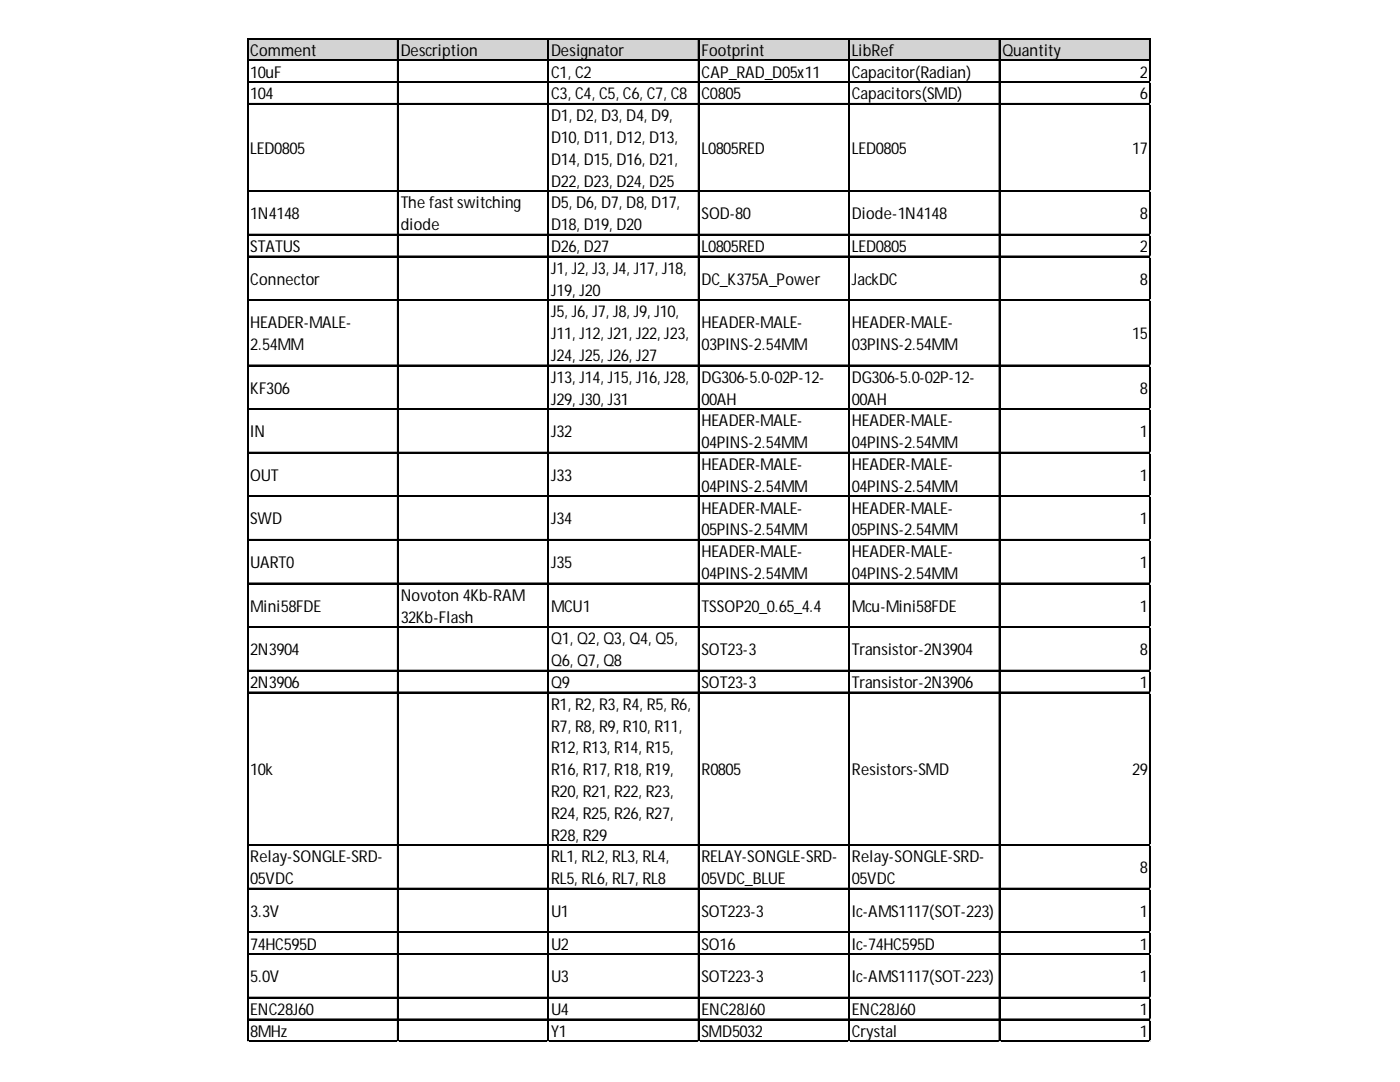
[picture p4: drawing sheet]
<svg xmlns="http://www.w3.org/2000/svg" width="279mm" height="216mm" viewBox="0 0 279 216" stroke-linecap="round" stroke-linejoin="round" font-family="sans-serif">
<defs><g id="words">
<g font-size="3.3">
<text x="50" y="11.1">Comment</text>
<text x="80" y="11.1">Description</text>
<text x="110" y="11.1">Designator</text>
<text x="140" y="11.1">Footprint</text>
<text x="170" y="11.1">LibRef</text>
<text x="200" y="11.1">Quantity</text>
<text x="50" y="15.5">10uF</text>
<text x="110" y="15.5">C1, C2</text>
<text x="140" y="15.5">CAP_RAD_D05x11</text>
<text x="170" y="15.5">Capacitor(Radian)</text>
<text x="227.5" y="15.5">2</text>
<text x="50" y="19.8">104</text>
<text x="110" y="19.8">C3, C4, C5, C6, C7, C8</text>
<text x="140" y="19.8">C0805</text>
<text x="170" y="19.8">Capacitors(SMD)</text>
<text x="227.5" y="19.8">6</text>
<text x="110" y="24.2">D1, D2, D3, D4, D9,</text>
<text x="110" y="28.5">D10, D11, D12, D13,</text>
<text x="50" y="30.7">LED0805</text>
<text x="110" y="32.9">D14, D15, D16, D21,</text>
<text x="140" y="30.7">L0805RED</text>
<text x="170" y="30.7">LED0805</text>
<text x="225.9" y="30.7">17</text>
<text x="80" y="41.6">The fastswitching</text>
<text x="110" y="37.2">D22, D23, D24, D25</text>
<text x="110" y="41.6">D5, D6, D7, D8, D17,</text>
<text x="50" y="43.8">1N4148</text>
<text x="80" y="45.9">diode</text>
<text x="110" y="45.9">D18, D19, D20</text>
<text x="140" y="43.8">SOD-80</text>
<text x="170" y="43.8">Diode-1N4148</text>
<text x="227.5" y="43.8">8</text>
<text x="50" y="50.3">STATUS</text>
<text x="110" y="50.3">D26, D27</text>
<text x="140" y="50.3">L0805RED</text>
<text x="170" y="50.3">LED0805</text>
<text x="227.5" y="50.3">2</text>
<text x="50" y="56.8">Connector</text>
<text x="110" y="54.6">J1, J2, J3, J4, J17, J18,</text>
<text x="110" y="59">J19, J20</text>
<text x="140" y="56.8">DC_K375A_Power</text>
<text x="170" y="56.8">JackDC</text>
<text x="227.5" y="56.8">8</text>
<text x="50" y="65.5">HEADER-MALE-</text>
<text x="110" y="63.3">J5, J6, J7, J8, J9, J10,</text>
<text x="140" y="65.5">HEADER-MALE-</text>
<text x="170" y="65.5">HEADER-MALE-</text>
<text x="50" y="69.9">2.54MM</text>
<text x="110" y="67.7">J11, J12, J21, J22, J23,</text>
<text x="140" y="69.9">03PINS-2.54MM</text>
<text x="170" y="69.9">03PINS-2.54MM</text>
<text x="225.9" y="67.7">15</text>
<text x="110" y="72">J24, J25, J26, J27</text>
<text x="110" y="76.4">J13, J14, J15, J16, J28,</text>
<text x="140" y="76.4">DG306-5.0-02P-12-</text>
<text x="170" y="76.4">DG306-5.0-02P-12-</text>
<text x="50" y="78.6">KF306</text>
<text x="110" y="80.7">J29, J30, J31</text>
<text x="140" y="80.7">00AH</text>
<text x="170" y="80.7">00AH</text>
<text x="227.5" y="78.6">8</text>
<text x="50" y="87.3">IN</text>
<text x="110" y="87.3">J32</text>
<text x="140" y="85.1">HEADER-MALE-</text>
<text x="140" y="89.4">04PINS-2.54MM</text>
<text x="170" y="85.1">HEADER-MALE-</text>
<text x="170" y="89.4">04PINS-2.54MM</text>
<text x="227.5" y="87.3">1</text>
<text x="50" y="96">OUT</text>
<text x="110" y="96">J33</text>
<text x="140" y="93.8">HEADER-MALE-</text>
<text x="170" y="93.8">HEADER-MALE-</text>
<text x="227.5" y="96">1</text>
<text x="140" y="98.1">04PINS-2.54MM</text>
<text x="170" y="98.1">04PINS-2.54MM</text>
<text x="50" y="104.7">SWD</text>
<text x="110" y="104.7">J34</text>
<text x="140" y="102.5">HEADER-MALE-</text>
<text x="140" y="106.8">05PINS-2.54MM</text>
<text x="170" y="102.5">HEADER-MALE-</text>
<text x="170" y="106.8">05PINS-2.54MM</text>
<text x="227.5" y="104.7">1</text>
<text x="50" y="113.4">UART0</text>
<text x="110" y="113.4">J35</text>
<text x="140" y="111.2">HEADER-MALE-</text>
<text x="170" y="111.2">HEADER-MALE-</text>
<text x="227.5" y="113.4">1</text>
<text x="80" y="119.9">Novoton 4Kb-RAM</text>
<text x="140" y="115.5">04PINS-2.54MM</text>
<text x="170" y="115.5">04PINS-2.54MM</text>
<text x="50" y="122.1">Mini58FDE</text>
<text x="80" y="124.2">32Kb-Flash</text>
<text x="110" y="122.1">MCU1</text>
<text x="140" y="122.1">TSSOP20_0.65_4.4</text>
<text x="170" y="122.1">Mcu-Mini58FDE</text>
<text x="227.5" y="122.1">1</text>
<text x="50" y="130.8">2N3904</text>
<text x="110" y="128.6">Q1, Q2, Q3, Q4, Q5,</text>
<text x="140" y="130.8">SOT23-3</text>
<text x="170" y="130.8">Transistor-2N3904</text>
<text x="227.5" y="130.8">8</text>
<text x="50" y="137.3">2N3906</text>
<text x="110" y="132.9">Q6, Q7, Q8</text>
<text x="110" y="137.3">Q9</text>
<text x="140" y="137.3">SOT23-3</text>
<text x="170" y="137.3">Transistor-2N3906</text>
<text x="227.5" y="137.3">1</text>
<text x="110" y="141.6">R1, R2, R3, R4, R5, R6,</text>
<text x="110" y="146">R7, R8, R9, R10, R11,</text>
<text x="50" y="154.7">10k</text>
<text x="110" y="150.3">R12, R13, R14, R15,</text>
<text x="110" y="154.7">R16, R17, R18, R19,</text>
<text x="140" y="154.7">R0805</text>
<text x="170" y="154.7">Resistors-SMD</text>
<text x="225.9" y="154.7">29</text>
<text x="110" y="159">R20, R21, R22, R23,</text>
<text x="110" y="163.4">R24, R25, R26, R27,</text>
<text x="110" y="167.7">R28, R29</text>
<text x="50" y="172.1">Relay-SONGLE-SRD-</text>
<text x="110" y="172.1">RL1, RL2, RL3, RL4,</text>
<text x="140" y="172.1">RELAY-SONGLE-SRD-</text>
<text x="170" y="172.1">Relay-SONGLE-SRD-</text>
<text x="50" y="176.4">05VDC</text>
<text x="110" y="176.4">RL5, RL6, RL7, RL8</text>
<text x="140" y="176.4">05VDC_BLUE</text>
<text x="170" y="176.4">05VDC</text>
<text x="227.5" y="174.3">8</text>
<text x="50" y="183">3.3V</text>
<text x="110" y="183">U1</text>
<text x="140" y="183">SOT223-3</text>
<text x="170" y="183">Ic-AMS1117(SOT-223)</text>
<text x="227.5" y="183">1</text>
<text x="50" y="189.5">74HC595D</text>
<text x="110" y="189.5">U2</text>
<text x="140" y="189.5">SO16</text>
<text x="170" y="189.5">Ic-74HC595D</text>
<text x="227.5" y="189.5">1</text>
<text x="50" y="196">5.0V</text>
<text x="110" y="196">U3</text>
<text x="140" y="196">SOT223-3</text>
<text x="170" y="196">Ic-AMS1117(SOT-223)</text>
<text x="227.5" y="196">1</text>
<text x="50" y="202.5">ENC28J60</text>
<text x="110" y="202.5">U4</text>
<text x="140" y="202.5">ENC28J60</text>
<text x="170" y="202.5">ENC28J60</text>
<text x="227.5" y="202.5">1</text>
<text x="50" y="206.9">8MHz</text>
<text x="110" y="206.9">Y1</text>
<text x="140" y="206.9">SMD5032</text>
<text x="170" y="206.9">Crystal</text>
<text x="227.5" y="206.9">1</text>
</g>
</g></defs>
<path d="M49.5 7.8h180.2v4.4h-180.2z" fill="#d3d3d3"/>
<g fill="none" stroke="#000" stroke-width=".22">
<path d="M49.3 7.6v200.3M49.4 7.6v200.3M49.5 7.6h180.1M49.5 7.7h180.1M49.5 11.9h180.1M49.5 12.1h180.1M49.5 16.3h180.1M49.5 16.4h180.1M79.3 7.8v200.1M79.4 7.8v200.1M109.3 7.8v200.1M109.4 7.8v200.1"/>
<path d="M139.4 7.8v200.1M139.5 7.8v200.1M169.4 7.8v200.1M169.5 7.8v200.1M199.4 7.8v200.1M199.5 7.8v200.1M229.4 7.8v200.1M229.5 7.8v200.1M49.5 20.6h180.1M49.5 20.8h180.1M49.5 38h180.1M49.5 38.2h180.1"/>
<path d="M49.5 46.7h180.1M49.5 46.9h180.1M49.5 51.1h180.1M49.5 51.2h180.1M49.5 59.8h180.1M49.5 59.9h180.1M49.5 72.8h180.1M49.5 72.9h180.1M49.5 81.5h180.1M49.5 81.6h180.1M49.5 90.2h180.1M49.5 90.3h180.1"/>
<path d="M49.5 98.9h180.1M49.5 99h180.1M49.5 107.6h180.1M49.5 107.7h180.1M49.5 116.3h180.1M49.5 116.4h180.1M49.5 125h180.1M49.5 125.1h180.1M49.5 133.7h180.1M49.5 133.8h180.1M49.5 138.1h180.1M49.5 138.2h180.1"/>
<path d="M49.5 168.5h180.1M49.5 168.6h180.1M49.5 177.2h180.1M49.5 177.3h180.1M49.5 185.9h180.1M49.5 186h180.1M49.5 190.3h180.1M49.5 190.4h180.1M49.5 199h180.1M49.5 199.1h180.1M49.5 203.3h180.1M49.5 203.4h180.1"/>
<path d="M49.5 207.7h180.1M49.5 207.8h180.1"/>
</g>
<path d="M49.3 207.9v.1" fill="none" stroke="#d4d4d4" stroke-width=".22"/>
<path d="M49.3 207.9l.2 .1z" fill="#d4d4d4"/>
<path d="M79.3 207.9v.1" fill="none" stroke="#d4d4d4" stroke-width=".22"/>
<path d="M79.3 207.9l.2 .1z" fill="#d4d4d4"/>
<path d="M109.3 207.9v.1" fill="none" stroke="#d4d4d4" stroke-width=".22"/>
<path d="M109.3 207.9l.3 .1z" fill="#d4d4d4"/>
<path d="M139.4 207.9v.1" fill="none" stroke="#d4d4d4" stroke-width=".22"/>
<path d="M139.4 207.9l.2 .1z" fill="#d4d4d4"/>
<path d="M169.4 207.9v.1" fill="none" stroke="#d4d4d4" stroke-width=".22"/>
<path d="M169.4 207.9l.2 .1z" fill="#d4d4d4"/>
<path d="M199.4 207.9v.1" fill="none" stroke="#d4d4d4" stroke-width=".22"/>
<path d="M199.4 207.9l.2 .1z" fill="#d4d4d4"/>
<path d="M229.4 207.9v.1" fill="none" stroke="#d4d4d4" stroke-width=".22"/>
<path d="M229.4 207.9l.2 .1z" fill="#d4d4d4"/>
<path d="M229.6 16.3h.1" fill="none" stroke="#d4d4d4" stroke-width=".22"/>
<path d="M229.6 16.3l.1 .2z" fill="#d4d4d4"/>
<path d="M229.6 20.6h.1" fill="none" stroke="#d4d4d4" stroke-width=".22"/>
<path d="M229.6 20.6l.1 .3z" fill="#d4d4d4"/>
<path d="M229.6 38h.1" fill="none" stroke="#d4d4d4" stroke-width=".22"/>
<path d="M229.6 38l.1 .3z" fill="#d4d4d4"/>
<path d="M229.6 46.7h.1" fill="none" stroke="#d4d4d4" stroke-width=".22"/>
<path d="M229.6 46.7l.1 .3z" fill="#d4d4d4"/>
<path d="M229.6 51.1h.1" fill="none" stroke="#d4d4d4" stroke-width=".22"/>
<path d="M229.6 51.1l.1 .2z" fill="#d4d4d4"/>
<path d="M229.6 59.8h.1" fill="none" stroke="#d4d4d4" stroke-width=".22"/>
<path d="M229.6 59.8l.1 .2z" fill="#d4d4d4"/>
<path d="M229.6 72.8h.1" fill="none" stroke="#d4d4d4" stroke-width=".22"/>
<path d="M229.6 72.8l.1 .3z" fill="#d4d4d4"/>
<path d="M229.6 81.5h.1" fill="none" stroke="#d4d4d4" stroke-width=".22"/>
<path d="M229.6 81.5l.1 .3z" fill="#d4d4d4"/>
<path d="M229.6 90.2h.1" fill="none" stroke="#d4d4d4" stroke-width=".22"/>
<path d="M229.6 90.2l.1 .3z" fill="#d4d4d4"/>
<path d="M229.6 98.9h.1" fill="none" stroke="#d4d4d4" stroke-width=".22"/>
<path d="M229.6 98.9l.1 .3z" fill="#d4d4d4"/>
<path d="M229.6 107.6h.1" fill="none" stroke="#d4d4d4" stroke-width=".22"/>
<path d="M229.6 107.6l.1 .3z" fill="#d4d4d4"/>
<path d="M229.6 116.3h.1" fill="none" stroke="#d4d4d4" stroke-width=".22"/>
<path d="M229.6 116.3l.1 .3z" fill="#d4d4d4"/>
<path d="M229.6 125h.1" fill="none" stroke="#d4d4d4" stroke-width=".22"/>
<path d="M229.6 125l.1 .3z" fill="#d4d4d4"/>
<path d="M229.6 133.7h.1" fill="none" stroke="#d4d4d4" stroke-width=".22"/>
<path d="M229.6 133.7l.1 .3z" fill="#d4d4d4"/>
<path d="M229.6 138.1h.1" fill="none" stroke="#d4d4d4" stroke-width=".22"/>
<path d="M229.6 138.1l.1 .2z" fill="#d4d4d4"/>
<path d="M229.6 168.5h.1" fill="none" stroke="#d4d4d4" stroke-width=".22"/>
<path d="M229.6 168.5l.1 .3z" fill="#d4d4d4"/>
<path d="M229.6 177.2h.1" fill="none" stroke="#d4d4d4" stroke-width=".22"/>
<path d="M229.6 177.2l.1 .3z" fill="#d4d4d4"/>
<path d="M229.6 185.9h.1" fill="none" stroke="#d4d4d4" stroke-width=".22"/>
<path d="M229.6 185.9l.1 .3z" fill="#d4d4d4"/>
<path d="M229.6 190.3h.1" fill="none" stroke="#d4d4d4" stroke-width=".22"/>
<path d="M229.6 190.3l.1 .2z" fill="#d4d4d4"/>
<path d="M229.6 199h.1" fill="none" stroke="#d4d4d4" stroke-width=".22"/>
<path d="M229.6 199l.1 .2z" fill="#d4d4d4"/>
<path d="M229.6 203.3h.1" fill="none" stroke="#d4d4d4" stroke-width=".22"/>
<path d="M229.6 203.3l.1 .3z" fill="#d4d4d4"/>
<path d="M229.6 207.7h.1" fill="none" stroke="#d4d4d4" stroke-width=".22"/>
<path d="M229.6 207.7l.1 .2z" fill="#d4d4d4"/>
<use href="#words"/>
</svg>
